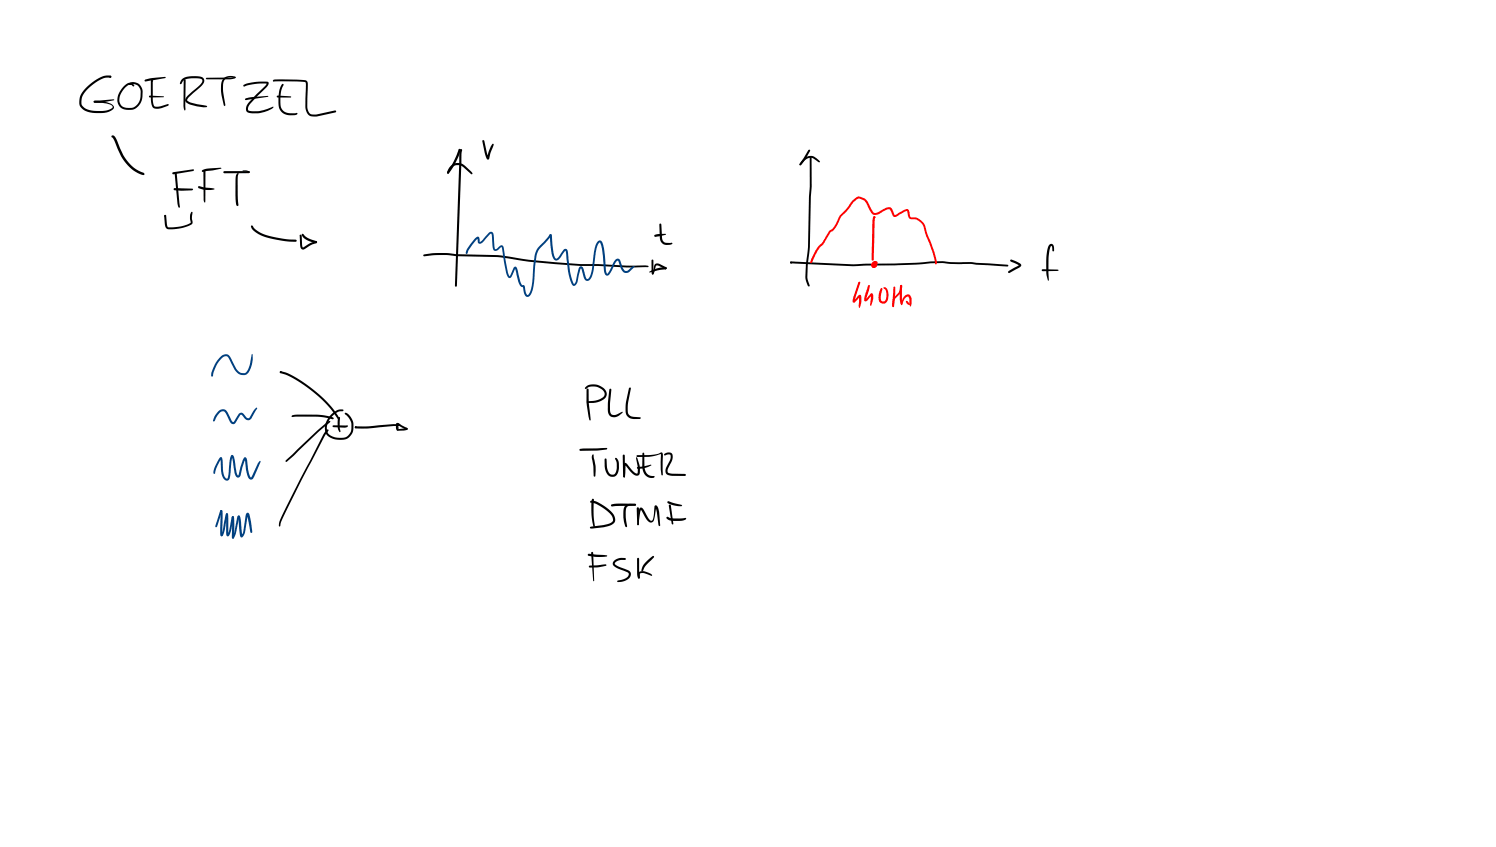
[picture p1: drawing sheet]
<svg xmlns="http://www.w3.org/2000/svg" width="449mm" height="254mm" viewBox="0 0 449 254" stroke-linecap="round" stroke-linejoin="round" font-family="sans-serif">
<g fill="#000">
<path d="M28.2 30.3l5.7-.5 .4 .1-4.2 .9h-1.7l-.2-.1zM32.9 22.8h.4l.1 .2-.4 .4-.3-.3zM26.1 26.1a10.3 10.3 0 0 1 6.2-3.5l1 .2v.4l-.3 .1a6.1 6.1 0 0 0-4.9 1.9 7.4 7.4 0 0 0-3.6 4.7 2.4 2.4 0 0 0 2.2 3.1 8.8 8.8 0 0 0 6.9-.6l.2-.3-.3-.5a10.2 10.2 0 0 0-5.3-.9v-.4a8.5 8.5 0 0 1 5.6 1.2 .87 .87 0 0 1 .4 .9 .87 .87 0 0 1-.7 .7 9.7 9.7 0 0 1-8.8-.4 3.9 3.9 0 0 1 .3-5.4zM37.2 25.8a2 2 0 0 1 2.5-.8l.6 .6-.1 .3-1-.5a4.9 4.9 0 0 0-3.1 5.7 3.4 3.4 0 0 0 5.2 .1l.8-1.7 .1-2a2.28 2.28 0 0 0-3.2-2.1l-.3-.3a2.62 2.62 0 0 1 2.8 0 2.62 2.62 0 0 1 1.3 2.4l-.1 1.5a4 4 0 0 1-2.7 3.8 4 4 0 0 1-4.5-1.4 5 5 0 0 1 1.7-5.6zM43.6 23.9l2.3-.5 3.7-.4 .1 .2-6.1 1.2-.3-.2zM44.7 28.7l4.5 .3-4.3 .2-.2-.2zM45.4 24h.3l.1 .4-.3 .1zM45.3 24.2l.3-.2 .2 .2v5.9a1.91 1.91 0 0 0 .6 1.8l1.2 .1 2.7-.8 .3 .2-.2 .3-2.7 .9a1.75 1.75 0 0 1-2.4-1.9zM54.6 23.8a7.3 7.3 0 0 1 6.4-.4 1.78 1.78 0 0 1-.8 2.6l-3.8 3.5-.3 .6 .7 .5a13 13 0 0 0 5.2 1.1l.2 .2-.2 .2a12.5 12.5 0 0 1-5.9-1.2 1.21 1.21 0 0 1-.6-1.1 1.21 1.21 0 0 1 .7-1.1l3.6-3.1a1.58 1.58 0 0 0 .9-1.5l-.2-.3a8.3 8.3 0 0 0-5.3 .2l-.7 1.1-.5 .1v-.3zM55.2 23.9h.4l.1 .2-.1 8.7-.1 .4-.5-1.4zM61.9 23.3h7l1.6-.3 .2 .2-.4 .4-1.4 .2h-7l-.2-.2zM70.3 23.2l.2-.2 .2 .2-.2 .2z"/>
<path d="M67 23.6a3.1 3.1 0 0 1 3.7-.4l-.4 .1a2.39 2.39 0 0 0-3.4 2.3v1.8l.7 4.1-.2 .3-.3-.2-.8-4.6 .1-2.2zM73.1 25.4a13.9 13.9 0 0 1 7.4-.7l.1 .5-.5 .8-5.1 5.2a1.81 1.81 0 0 0-.5 1.9l.2 .1a10.5 10.5 0 0 0 7-1.1l.2-.1v.3a9.4 9.4 0 0 1-7.3 1.5 1.51 1.51 0 0 1-.4-2.6l5.3-5.4 .5-.9 .2 .2a21.4 21.4 0 0 0-7.2 .8zM73.7 29.5l2-.4 4.8-.2-6.8 1.1-.2-.2zM82 24l2.5-.2 6.9 .2a.99 .99 0 0 1 .9 1.2l-.1 6.7a2.08 2.08 0 0 0 2.8 2.4l5.4-1.2 .4 .3-.2 .3-5.5 1.2a2.67 2.67 0 0 1-3.5-3v-7.2l-2.5-.3-7 .1-.3-.3zM83.1 28.7l4.1 .2 .2 .2-.2 .2-3.9-.1-.3-.2zM84.6 25.3l.2-.2 .3 .3a9.7 9.7 0 0 0-.5 7.4l.7 .7 .9 .4h3a.6 .6 0 0 1-.3 .6 .6 .6 0 0 1-.6 .1h-1.3a3.5 3.5 0 0 1-3.5-4.5l.3-3zM33.5 40.7h.6l.6 .6 2.3 5.2a11 11 0 0 0 6.1 5.3l.3 .4-.5 .3a11.5 11.5 0 0 1-6.6-5.7l-2-4.7-.5-.8-.3-.2zM51.7 51.8l6.2-1 .3 .2-.2 .3-6 1-.3-.1zM52.2 56.5l5.5 .1 .2 .2-.4 .3-3 .1-2.1-.1-.3-.4zM52.5 51.7l.2-.1 .3 .3 1 10.2-.2 .2-.3-.1-.3-1.2zM59.5 55.9l4.9 .8-.7 .2a7.9 7.9 0 0 1-4.1-.4l-.2-.4zM60.7 51l1.8-.5 3.7-.2 .2 .1-5.6 1.2-.3-.3z"/>
<path d="M61.1 51.1l.2-.1 .3 .3-.1 9.5-.4-.8zM67.1 51.4l7.5-.1 .3 .3-.3 .3-7.3 .1-.2-.1zM71.3 51.9l.3 .1-.3 2.1 .2 7.4-.3 .3-.3-.3-.2-1.1-.1-4.6 .1-2.9zM72.9 51.1h1.1l.9 .5-.3 .3-.7-.5h-1zM74.4 51.4h.4v.4h-.4zM135.2 49.8a2.97 2.97 0 0 1 3.7-.5l2.5 2.2 .3 .7h-.4l-2.8-2.4a2.65 2.65 0 0 0-3.8 2l-.3 .3-.3-.4zM137.6 44.7h.5v.5h-.4zM137.6 44.8l.3-.2 .3 .4-.6 1.8a16.8 16.8 0 0 1-3.1 5.2 .5 .5 0 0 1-.3-.4 .5 .5 0 0 1 .3-.5l1.7-2.9zM138 44.9l.3-.2 .3 .3-.2 1.3-1.3 39.4-.3 .3-.3-.3 1.3-39.4zM49.3 64.5l.5 .1 .3 2.9 .4 .7a11.6 11.6 0 0 0 6.7-1.4v-.4a3.3 3.3 0 0 1 .2-2.8l.2-.1 .2 .2-.2 1.8 .1 .8a1 1 0 0 1-.9 1.3 10.5 10.5 0 0 1-6.9 .9l-.5-1.3zM75.3 67.7l.3-.1a9.2 9.2 0 0 0 6.6 3.5l3.6 .6 2.9 .2 .3 .3-.3 .3h-1.8a20.7 20.7 0 0 1-10.4-3l-.9-.9zM127 76.4l2.9-.5h4.1l2.8 .3 12.4 .3 6.2 .9a139.5 139.5 0 0 0 19 1.8h5.1l8.5 .5 5.6-.1 1 .3-.2 .2-6.4 .1-8.6-.4h-5.4a137.4 137.4 0 0 1-21.3-2.3l-3.5-.4-12.4-.3-2.8-.3h-3.8l-3 .4-.2-.1z"/>
<path d="M195.5 77.9l.2-.1 .3 .3v3.9a.33 .33 0 0 1-.5 .3 .33 .33 0 0 1-.1-.6zM196.5 79.2l.4-.2 .7 .1 2.2 1 .2 .3-.5 .3-1.9-1-.7-.1-.7 2.1-.4 .6-.2-.2zM195.6 81.9l.4 .2-.2 .2zM194.7 81.5h.1a9.4 9.4 0 0 1 4.7-1.4l.5 .3-.3 .4-2.5 .3-2.3 .6z"/>
<circle cx="45.6" cy="24.2" r=".29"/>
<circle cx="134.4" cy="51.8" r=".3"/>
<circle cx="49.6" cy="64.8" r=".28"/>
<circle cx="199.6" cy="80.4" r=".34"/>
</g>
<g fill="#004080">
<path d="M142.5 71.5a.7 .7 0 0 1 .7-.5 .7 .7 0 0 1 .6 .7l.1 .9 .7-.5 2-2.3a.87 .87 0 0 1 1.1-.2 .87 .87 0 0 1 .4 1l.4 4.1 .5-.1 .6-.6a.78 .78 0 0 1 .9-.5 .78 .78 0 0 1 .6 .9l.6 4.1 1 4.2 .2 .2 .2-.3 1.1-2.4 .6-.2 .4 .8 1 4.1 .4 .6 .7 .2 .6 2.3 .3 .4 .3-.1a8.3 8.3 0 0 0 1.3-5.3l.6-6.5 .4-1.3 .6-.9 3.5-3.9 .4-.1 .1 .2-.6 1-3.2 3.4-.5 1.2a16.1 16.1 0 0 0-.7 5.8l-.2 3.1-.7 2.7a1.21 1.21 0 0 1-1.8 1.1l-.6-1.3-.3-1.5 .3 .1h-.3a1.21 1.21 0 0 1-1.1-1l-1.3-4.6h.2l-1.1 2.3a.75 .75 0 0 1-.8 .6 .75 .75 0 0 1-.6-.9l-1.6-8.4-1 .8a.92 .92 0 0 1-1.1 .3 .92 .92 0 0 1-.6-.9l-.5-4.2-.3 .1-1.8 2.1a1.15 1.15 0 0 1-1.8 .6l-.2-1.4 .2 .1-.8 .6-1.9 2.6-.4 1.2-.5 .1 .3-1.4z"/>
<path d="M164.9 70.3h.4l.2 .3 .5 5.2 .7 1.7a1.1 1.1 0 0 0 1.2-.9l1.1-1.7a.77 .77 0 0 1 1-.2 .77 .77 0 0 1 .4 1l.6 5.6 1.2 3.9 .5-.8 .8-3.8a.77 .77 0 0 1 .9-.7 .77 .77 0 0 1 .7 .8l.7 2.6 .2 .3h.3l.6-.7 .4-1.2 .8-6 .8-2.8a.9 .9 0 0 1 .8-.8 .9 .9 0 0 1 1 .6 23.7 23.7 0 0 1 1.1 8.6l.3 .8 .9-1.2 1.2-2.5a1.08 1.08 0 0 1 1.6-.7l1 2.6 .7 .9h.8l1.2-1.2 .7-.2a.7 .7 0 0 1-.6 .9l-1.3 1.1a1.33 1.33 0 0 1-1.6-.5l-1.2-3-.3-.1-.7 .8-1.8 3.3a.81 .81 0 0 1-.9 .3 .81 .81 0 0 1-.5-.8l-.2-.8a21.6 21.6 0 0 0-1-8.1l-.2-.2-.4 .3-.5 1.5-.9 6.3a4.8 4.8 0 0 1-1.2 3.2 1.01 1.01 0 0 1-1.7-.6l-1-2.9-.9 3.8a1.14 1.14 0 0 1-1.5 1.3l-.6-1.1-.7-2.4-.9-6.9-1.4 1.9a1.29 1.29 0 0 1-2 .7l-.8-1.9z"/>
<circle cx="165.2" cy="70.5" r=".31"/>
</g>
<g fill="#000">
<path d="M144.8 42.1l.5 .1 1.3 5.1h-.5a8.6 8.6 0 0 1 1.8-4.2l.2 .3-1.3 3.8a.52 .52 0 0 1-.4 .7 .52 .52 0 0 1-.6-.7zM240.8 47.9a2.87 2.87 0 0 1 3.5-.9l1.7 1.5-.2 .2-.3-.1-1.5-1.1a2.67 2.67 0 0 0-3.4 1.5l-.3 .4-.4 .1a1.45 1.45 0 0 1 .8-1.5zM242.5 45l.4-.1 .1 .3-1.4 2.5-1.3 1.8h-.4v-.4zM243 47.2l.2-.1 .2 .2 .1 8.6-.3 3.1-.3 15.1-.6 5.4-.1 3.6 .7 2.5-.3 .3-.5-.8-.5-2.1 .1-3.5 .7-5.4zM196.3 70.5l1.4-.3 2.1 .1-3.2 .7h-.3zM197.9 67.1l.2-.1 .3 .3 .2 4a1.43 1.43 0 0 0 1.4 1.5h1.5l.2 .2-.6 .4-1.1 .1a2.05 2.05 0 0 1-2.1-2.2zM237.2 78.4l18.6 .9 12.5-.3 14.4-.7 2.5 .3h6.2l10.8 .8 .3 .3-.4 .2-10.9-.8-6 .1-2.5-.3-14.3 .7-12.6 .2-18.5-.8-.3-.3zM237.1 78.5h.4l.1 .4a.34 .34 0 0 1-.5 0 .34 .34 0 0 1 0-.4zM303.1 77.9l.3-.1 2.4 1.1a.7 .7 0 0 1 .5 .7 .7 .7 0 0 1-.6 .7l-2.9 1.6-.4-.1 .1-.5 3.2-1.8v.1l-2.5-1.1zM314.7 73.4a.86 .86 0 0 1 1.1-.1 .86 .86 0 0 1 .4 1v.8l-.4 .3-.3-1.4-.2-.2a6.2 6.2 0 0 0-.8 3.9l.1 6.3-.1 .2-.2-.1a15.2 15.2 0 0 1-.5-6.4l.4-2.8zM312.5 80.8h4.7l.4 .2-.4 .3h-4.4l-.3-.3z"/>
<circle cx="237.3" cy="78.7" r=".27"/>
</g>
<path d="M255.6 60.2a2.35 2.35 0 0 1 2.3-1.2 3.4 3.4 0 0 1 2.9 2.5l.8 1.6 .7 .8 1.1-.2 2.5-1.4a1.29 1.29 0 0 1 1.9 .8l.6 1.4 2.9-1.6a.94 .94 0 0 1 1.1-.1 .94 .94 0 0 1 .4 1l.2 1.1 .4 .3a3.9 3.9 0 0 1 4.2 2.7l.5 2 2.2 5.7a6.6 6.6 0 0 1 .7 3.4l-.2 .3-.3-.2-.7-3.3-2.3-5.7-.5-2.1a3.4 3.4 0 0 0-3.3-2.2 1.14 1.14 0 0 1-1.4-1.2l-.2-1.3-2.6 1.3a1.02 1.02 0 0 1-1.8 0l-.6-1.5-.4-.4-.7 .2-2.1 1.1a1.88 1.88 0 0 1-3.1-1l-1.5-2.7-1.9-.8-1.5 1.3-1.6 2.2-2 2a10.5 10.5 0 0 1-2.7 4.4l-.5 .3-1.9 3.3-.9 .8a12.8 12.8 0 0 0-2.7 5l-.5 .1a11.9 11.9 0 0 1 2.8-5.5l.8-.7 2.1-3.6a3.7 3.7 0 0 0 2.2-2.5l.8-1.9 2.1-2.1z" fill="#f00"/>
<g fill="#004080">
<path d="M65.9 107.2a1.9 1.9 0 0 1 2.1-1 1.9 1.9 0 0 1 1.5 1.7l1.3 2.6a1.93 1.93 0 0 0 3.4 .7l.8-2.1 .6-3a7.3 7.3 0 0 1-1.3 5.9 2.66 2.66 0 0 1-4-1.2l-1.6-3.3a1.14 1.14 0 0 0-1-.7 1.14 1.14 0 0 0-1.1 .6 10.2 10.2 0 0 0-2.8 5.5l-.2 .1a1.85 1.85 0 0 1 .1-2.1l1-2.1z"/>
<path d="M65.4 123.4a1.7 1.7 0 0 1 1.8-.7 1.7 1.7 0 0 1 1.3 1.4l1 2.1 .5 .4 1.6-2.4a.94 .94 0 0 1 1.4-.2l1 1.2 .6 .2 1.8-2.7 .5-.5 .3 .2-2.2 3.5-.6 .1-.6-.1-1.5-1.5-.2 .1-1 1.5a1.18 1.18 0 0 1-1.5 1.1l-.6-.6-1.2-2.4a1.11 1.11 0 0 0-1-.8 1.11 1.11 0 0 0-1.1 .7l-1.3 2.2-.4 .1 .3-1.4z"/>
<path d="M66 137.2a.58 .58 0 0 1 .6 .1 .58 .58 0 0 1 .2 .7l.1 2.8a3.2 3.2 0 0 0 1 2.7h.3l.2-.7 .7-5.7a.58 .58 0 0 1 .6-.7 .58 .58 0 0 1 .5 .8l.8 4.6 .4 .8 1.4-4.7a.63 .63 0 0 1 .3-.7 .63 .63 0 0 1 .8 .1l.2 .8a12.7 12.7 0 0 0 .9 4.7l.2 .4 .2-.1 1.9-4.1 .7-.8 .2 .3-2.2 4.9a.84 .84 0 0 1-.8 .4 .84 .84 0 0 1-.7-.5l-.1-.2a13.3 13.3 0 0 1-.9-4.9l-.2-.5 .4-.1-1 2.6-.5 2.2a.84 .84 0 0 1-.9 .8 .84 .84 0 0 1-.8-.9l-1-5.3 .3-.1-.3 1.1-.5 5.2a1.06 1.06 0 0 1-1.1 1 1.06 1.06 0 0 1-1.1-1l-.5-2.1-.2-3.5h.3l-.1 .2a9.8 9.8 0 0 0-1.8 4.1l-.2 .2-.3-.1a7.2 7.2 0 0 1 1.6-4.2z"/>
<path d="M66.1 153h.5l.1 .3-1.6 4.6-.3 .2-.2-.3z"/>
<path d="M66.1 153h.3l.2 .5h-.3z"/>
<path d="M66.2 153a.6 .6 0 0 1 .6 .3 .6 .6 0 0 1 0 .7l-.2 6.2 .2 .3-.3 .3-.3-.2-.1-.4z"/>
<path d="M67.8 154.1l.3-.2 .3 .4-1.1 5-.4 1.3-.4 .2-.3-.3 .6-1.5z"/>
<path d="M67.8 154h.4l.1 .5h-.4z"/>
<path d="M67.9 154l.5 .1v.4l.1 5.8h-.3l.6-1.3 .7-3.9 .3-.3 .4 .3-1 4.6a1.06 1.06 0 0 1-1 1.1l-.4-.6z"/>
<path d="M69.6 154.9l.6 .1 .1 1.1-.1 5.1-.3 .3-.4-.4z"/>
<path d="M69.7 161l.3-.1 .1 .5-.3 .1z"/>
<path d="M71.3 154.7l.3-.1 .3 .3-1.5 6.1a.42 .42 0 0 1-.3 .4 .42 .42 0 0 1-.5-.2l.6-1.4z"/>
<path d="M71.4 154.7l.3-.1a3.1 3.1 0 0 1 .7 2.7l.3 3.4-.3-.1 .5-1 .8-5a.62 .62 0 0 1 .5-.8 .62 .62 0 0 1 .7 .7l.8 5-.3 .3-.3-.2-1-5.3 .3 .1-1.2 6a.7 .7 0 0 1-1.1 .6z"/>
<circle cx="69.8" cy="155.1" r=".32"/>
</g>
<g fill="#000">
<path d="M90.6 70.2l.2-.1a7 7 0 0 0 4.1 2.2l.2 .3-.4 .3a5.6 5.6 0 0 1-4.2-2.5zM89.9 70.4l.3-.1 .3 .3 .1 2.9 .3 .7 2.6-1.5 1.3-.4 .3 .3-.2 .3-1.6 .6-1.7 1.1a.96 .96 0 0 1-1.2 .1 .96 .96 0 0 1-.4-1.2zM94.6 72.4h.5l-.1 .4h-.5zM84 111.5l.4-.1 .1 .4h-.5zM84 111.4l.3-.1 .2 .5-.4 .1zM84 111.4l.2-.1a24 24 0 0 1 9.8 5.6 24.5 24.5 0 0 1 7.7 8.7l-.2 .2a39.4 39.4 0 0 0-16-13.5l-1.4-.4zM85.7 138.1l9.6-9.1 3.1-2.6 .4-.2 .3 .2-3.4 3-7.6 7.3-2.1 1.8-.3-.1zM87.7 124.5l1.6-.2 6.5 .1 3 .4 1.1 .4 .2 .3-.3 .2-2.7-.5-2.2-.2-7.2 .1-.3-.3zM99.8 127.6l4.5 .1a.67 .67 0 0 1-.9 .6l-3.4-.2zM101.5 125.1h.4l.1 .2-.1 2.7 .3 1.4-.2 .2a5.2 5.2 0 0 1-.6-4.3zM99.4 124.2l1.1-.9a3 3 0 0 1 2.3-.5l.2 .4a5.6 5.6 0 0 0-5 5 2.7 2.7 0 0 0 2.9 3 3.4 3.4 0 0 0 4.2-1.5l.3-.8v-1.6a5.5 5.5 0 0 0-2-3.3 .82 .82 0 0 1 1.3 .4 4.3 4.3 0 0 1 1.3 2.8v1.3a3.7 3.7 0 0 1-4.8 3.4 3.4 3.4 0 0 1-3.7-3.9 6.2 6.2 0 0 1 1.9-3.8zM106.5 127.9l4.2-.1 7.3-.6h1.8l.2 .3-.3 .2-9.9 .8h-3.1l-.3-.4z"/>
<path d="M106.5 127.9l.5 .1-.1 .4-.5-.2zM119 126.9h.5l2.6 1.4 .1 .5h-.4l-1.6-.8-1-.6 .2-.2a1.82 1.82 0 0 1-.1 2l-.3-.3zM118.9 127a.57 .57 0 0 1 .8-.1 .57 .57 0 0 1 .1 .8l-.6-.3 .2-.1-.1 1.4 .2 .2-.2 .3a1.72 1.72 0 0 1-.4-2.2zM119.5 127.3l.4-.1 .1 .4-.4 .1zM119.4 128.7l2.8-.3a.4 .4 0 0 1 0 .4 .4 .4 0 0 1-.4 .2l-2.4 .2-.2-.3zM121.8 128.4l.5 .1-.1 .3-.5-.1zM98.1 128.9l.4-.1v.3l-1.1 1.6-6.8 13-5.8 11.7-.9 2.6a2.86 2.86 0 0 1 .4-2.8l12.6-24.8z"/>
<circle cx="106.7" cy="128.1" r=".29"/>
</g>
<g fill="#f00">
<path d="M261.7 78.6a.89 .89 0 0 1 1.4-.1 .89 .89 0 0 1-.2 1.4 .78 .78 0 0 1-1.3 .1 .78 .78 0 0 1 .3-1.2 .73 .73 0 0 1 1.1 .1 .37 .37 0 0 1-.2 .4 .37 .37 0 0 1-.4-.1l-.2 .6-.2-.1 .5-.3 .2-.5-.5 .2-.3 .5h.6a.34 .34 0 0 1 0-.6 .34 .34 0 0 1 .5 .3l-.1 .7-.8 .3a.9 .9 0 0 1-.8-.7 .9 .9 0 0 1 .4-1z"/>
<path d="M262 64.9h.5l.1 .4h-.6z"/>
<path d="M262 64.9l.3-.1 .2 .3-.2 1.7-.2 11.1-.3 .3-.4-.3v-1.1l.3-10.1z"/>
<path d="M257.5 84.7l.2-.2 .3 .4-1.7 5.5-.3-.1 1.6-1.8 .4-.1 .3 .2a5.7 5.7 0 0 1-.5 3.8l-.3-.8 .2-2.7 .3 .1-1.4 1.5a.49 .49 0 0 1-.7 .2 .49 .49 0 0 1-.1-.7z"/>
<path d="M260.3 85.7l.3-.3 .3 .4-1.1 4.2-.2-.2 1.5-1.7a.54 .54 0 0 1 .7 0 .54 .54 0 0 1 .1 .7v1.1l-.7 1.8-.2-.3 .2-2.9h.4l-1.2 1.4a.6 .6 0 0 1-.8 .5 .6 .6 0 0 1-.4-.8z"/>
<path d="M264.1 86.5l.3-.2 .3 .3-.3 1.2a2.41 2.41 0 0 0 .1 2.5h.8a3.1 3.1 0 0 0 .4-3.2l-.8-.8 .3-.2a1.37 1.37 0 0 1 1.2 1.4 3 3 0 0 1-.8 3.4 1.55 1.55 0 0 1-1.8-.3 1.55 1.55 0 0 1-.3-1.7z"/>
<path d="M268.1 86h.4l.1 .2-.1 1.8-.3 3.8-.3 .3-.3-.4z"/>
<path d="M270.1 85.5l.2-.1a1.59 1.59 0 0 1 0 2l-1.9 2.3-.2 2.1-.5 .2 .1-2.3 1.8-2z"/>
<path d="M270 85.6l.3-.2 .3 .3-.2 5.8-.3-.4-.2-1.3z"/>
<path d="M270.3 91.4h.3l-.1 .1z"/>
<path d="M271.4 88.7a1.13 1.13 0 0 1 1.2-.4 1.13 1.13 0 0 1 .8 1.1v1.7l-.3 .9-.4-2.5-.3-.5a1.71 1.71 0 0 0-1.5 1.4l-.4 1.1-.2-.1 .3-1.4z"/>
<path d="M271.8 90.3h.4l.7 .7v.4l-.8-.2-.4-.6z"/>
</g>
<g fill="#000">
<path d="M175.5 116.2a4 4 0 0 1 6.5 2l-.4 1.1a5.3 5.3 0 0 1-3.6 1.5h-1.8l-.3-.2 .3-.3a7.2 7.2 0 0 0 4.5-1.1l.5-.5a1.64 1.64 0 0 0-1.1-2.2 3.6 3.6 0 0 0-4.3 .1h-.3zM176 116.6l.3-.1 .3 .3v3.9l.6 5.2-.2 .2a2.19 2.19 0 0 1-.6-2l-.5-3.7zM182.9 116.6h.4l.1 .3-.4 4.1 .1 2.7 .4 .6 .9 .2 2.3-1 .1 .2-1.1 .9a2.37 2.37 0 0 1-2.6 .2l-.6-.8-.2-1.2v-2.1zM188.7 116.4l.2-.2 .3 .3-.8 4.1a4.7 4.7 0 0 0 .3 3.8l.8 .5 2.5 .2 .2 .3-.4 .3h-1.7a2.35 2.35 0 0 1-2.5-2.5l.2-2.7zM173.9 134.7l8-.4 .3 .3-.3 .2-2.8 .3-5 .1-.2-.1zM177.7 136.3l.2-.1 .2 .2 .5 3.3v3l-.3 .2-.2-.2-.1-2.9-.5-2.4zM181.4 137.6l.2-.1 .3 .3 .1 1.9a2.28 2.28 0 0 0 1.5 2.6 1.11 1.11 0 0 0 1.4-1.1l.1-2.2-.2-.9a.35 .35 0 0 1-.2-.6 .35 .35 0 0 1 .6 .1l.4 1.4-.1 2.4a1.93 1.93 0 0 1-2 1.6 1.93 1.93 0 0 1-1.8-1.8l-.3-1.5zM186.9 136.4l.2-.1 .3 .3 .1 6.3-.3 .3-.3-.6zM191 136.6l3.5-.1a9.5 9.5 0 0 0 4-.8l.3 .8v5.9l-.2 .2-.2-.2-.2-1.6 .2-4.7-3.9 .9h-3.3h-.2zM192.8 135.8l.4 .2 .1 4a2.51 2.51 0 0 0 2.8 2.7l.2 .1a.88 .88 0 0 1-1.4 .5 3.2 3.2 0 0 1-2.3-3.3zM199.3 136.1l.4-.2a1.38 1.38 0 0 1 1.8 0 1.38 1.38 0 0 1 .2 1.8l-1.3 2.7a.92 .92 0 0 0 .2 1.5l4.8 .2 .4 .3-.4 .3h-3.8l-1.1-.2a1.5 1.5 0 0 1-.6-2.4l.9-1.8a1.6 1.6 0 0 0 .2-2h-.8l-.8 .3-.2-.3zM177.2 150.2l.3-.1a10.8 10.8 0 0 1 6.9 4.8 1.91 1.91 0 0 1-1.7 2.8l-1.6 .4-3.5 .4-.7-.3 .3-.2 5-.8a1.61 1.61 0 0 0 1.7-1.2 4.4 4.4 0 0 0-2.6-3.4l-2.5-1.5-1.7-.4z"/>
<path d="M177.6 149.6h.5l.1 .3-.2 4 .5 3.9-.2 .3-.3-.2-.6-3.4a13.2 13.2 0 0 1 .2-4.9zM183.3 151.3l1.2-.2 2.3-.1 3.7 .1 .3 .3-.3 .3-6.9 .2-.3-.1zM187.2 138.9l.7 .1 2.1 2.5 1.1 .5 .2-1.6-.5-3.2 .1-.1 .3 .3a7.9 7.9 0 0 1 .7 4.5 1.14 1.14 0 0 1-1 .8 1.14 1.14 0 0 1-1.1-.6l-2.4-2.7 .3-.1-.2 3.6-.2 .2h-.2zM187 142.7h.4v.4h-.3zM187.6 151.6l1.2-.5a1.98 1.98 0 0 1 2 .3l-.3 .3-1.5-.1a1.25 1.25 0 0 0-1.3 1.4v2.1l.4 2.7-.3 .3-.3-.2a12 12 0 0 1-.4-5.4zM192 152.3l.4-.1 .5 .4 1.5 2.7 1 .9 .3-.2 .3-.7 .3-3.4a.58 .58 0 0 1 .7-.3 .58 .58 0 0 1 .4 .7l.3 1.2 .3 4-.1 .3-.4-.2-.5-4-.5-1.5 .4-.1-.5 2.8a1.7 1.7 0 0 1-.9 1.9 1.67 1.67 0 0 1-1.8-1.2l-1.5-2.7h.1l-.3 .8-.4 3.8h-.4l.4-4.1zM191.1 140.1l4.1-.8 .1 .3a8.1 8.1 0 0 1-4 1l-.2-.1zM191.1 152.2l.2-.1 .4 .3-.1 4.9-.2 .2-.3-.2zM200 155.1l.3-.1 1.5 .5 3.8-.2 .2 .2a2.04 2.04 0 0 1-2.1 .7h-2a2.15 2.15 0 0 1-1.8-.9zM200.2 150.4l.3-.1 4.1 1.3a4.4 4.4 0 0 1-3.1-.2l-1.2-.5zM200.7 151.4l.2-.1 .3 .3 .8 5.4-.3 .3-.2-.2zM176.4 166.1l4.8 .3 1 .3-1 .3h-2.8l-1.8-.3-.3-.3z"/>
<path d="M176.7 169.7l5-.5 .3 .3-.2 .2-2.8 .5h-2.1l-.2-.1zM177.4 165.6l.2-.1 .3 .3 .3 8.3-.1 .2zM184.3 168.1l1.7-.8h1.5l.3 .3-.3 .3h-1.1a1.74 1.74 0 0 0-2 1.2l1 .7 3.1 1.2a1.48 1.48 0 0 1 .8 1.4 1.48 1.48 0 0 1-.9 1.3 5.1 5.1 0 0 1-3.1 .9l-.2-.3 .2-.2a4.6 4.6 0 0 0 3-1.1l.3-.8-.2-.5-3.8-1.6a1.11 1.11 0 0 1-.8-.9 1.11 1.11 0 0 1 .5-1.1zM191.6 171.6l.8-.3 1 .1 1.9 .7 .3 .5-.1 .1-2.3-.8h-.8l-.5 .1v1.3l-.4 .2-.1-1.5zM191.4 173h.3l.1 .4-.2 .1zM191.2 167.4l.2-.1 .3 .3 .2 5.6-.3 .3-.3-.4-.2-.9zM193.8 168.5l2-1.8 .3 .1v.4l-2.6 2.7-.6 1.2-.3 .2-.2-.3a4.3 4.3 0 0 1 1.4-2.5z"/>
</g>
</svg>
